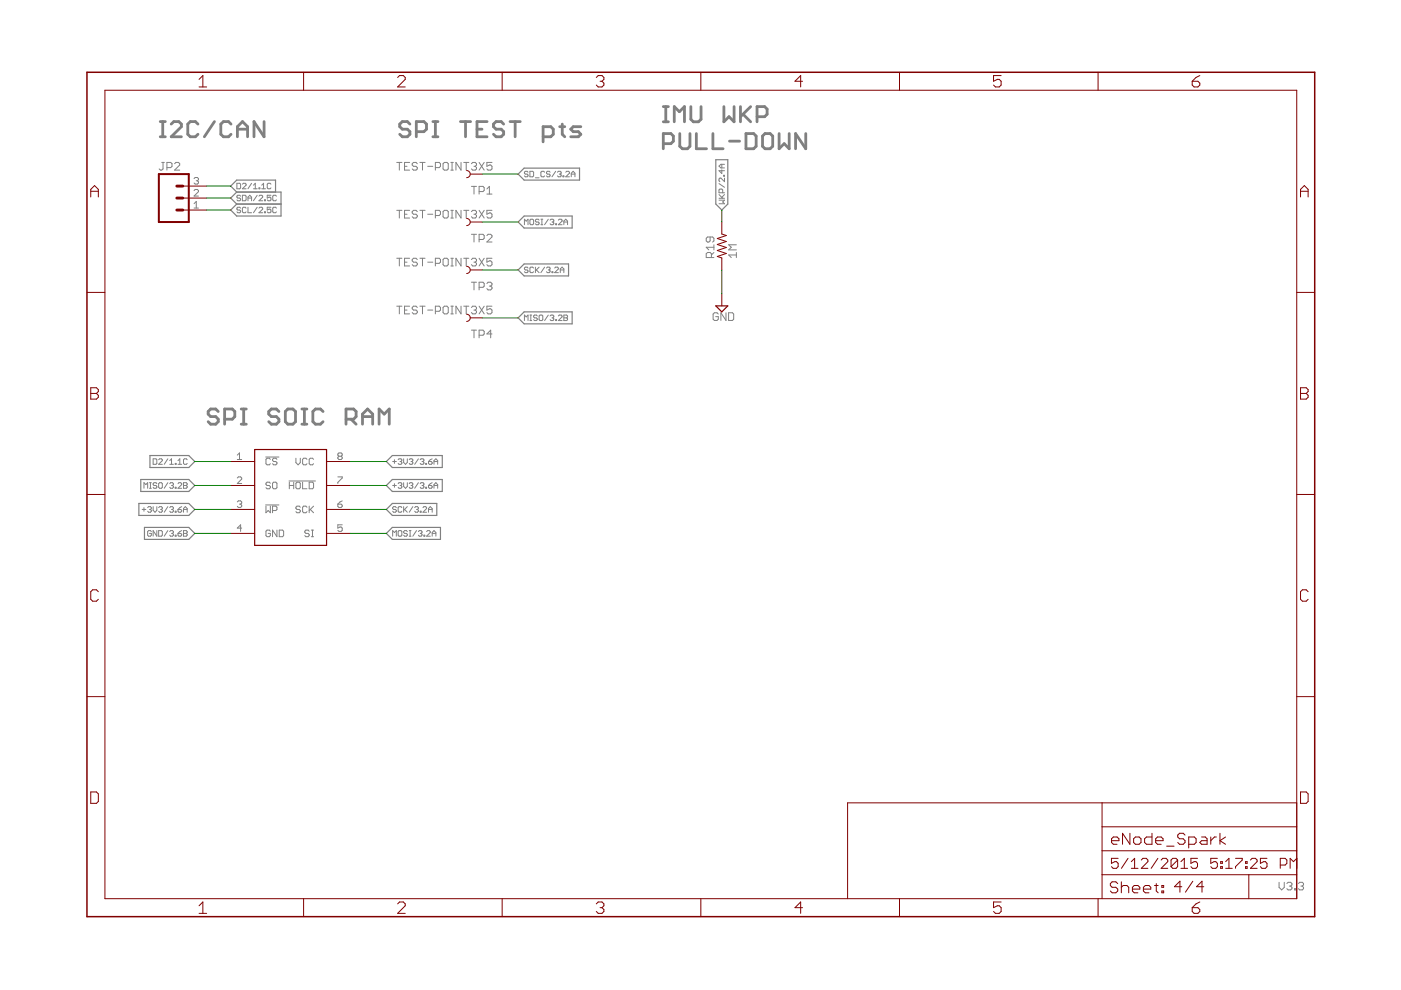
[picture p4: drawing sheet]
<svg xmlns="http://www.w3.org/2000/svg" width="297mm" height="210mm" viewBox="0 0 297 210" stroke-linecap="round" stroke-linejoin="round" font-family="sans-serif">
<g fill="none" stroke="#808080" stroke-width=".21">
<path d="M34.3 34.4h.5M34.6 34.4v1.4l-.3 .3h-.3l-.3-.3M35.4 35.5h.8l.3-.2v-.6l-.3-.3h-.8v1.7M37 34.7l.3-.3h.5l.3 .3v.3l-1.1 1.1h1.1M41.1 37.9l.3-.3h.4l.3 .3-.3 .4M41.6 38.3h.2M41.8 38.3l.3 .3-.3 .4h-.4l-.3-.2M50.2 38.9h.6l.2 .2v.7l-.2 .2h-.6zM51.4 39.1l.2-.2h.4l.2 .2v.2l-.8 .7h.8M53.3 38.9l-.7 1.1M53.7 39.3l.4-.4v1.1M54.9 39.8h.2v.2h-.2z"/>
<path d="M55.5 39.3l.4-.4v1.1M57.4 39.1l-.1-.2h-.4l-.2 .2v.7l.2 .2h.4l.1-.2M84.1 34.4h1.1M84.7 34.4v1.7M85.8 35.3h.5M86.8 34.4h-1v1.7h1M88.5 34.7l-.3-.3h-.5l-.3 .3v.3l.3 .3h.5l.3 .2v.3l-.3 .3h-.5l-.3-.3M89 34.4h1.1M89.6 34.4v1.7M90.7 35.3h1.1M92.3 35.5h.8l.3-.2v-.6l-.3-.3h-.8v1.7M94.2 34.4h.6l.2 .3v1.1l-.2 .3h-.6l-.3-.3v-1.1z"/>
<path d="M95.6 34.4h.5M95.6 36.1h.5M95.8 34.4v1.7M97.7 34.4v1.7l-1-1.7v1.7M98.3 34.4h1.1M98.8 34.4v1.7M99.9 34.7l.3-.3h.6l.2 .3v.3l-.2 .3M99.9 39.5h1.1M100.5 35.3h.3M100.5 39.5v1.6M100.8 35.3l.2 .2v.3l-.2 .3h-.6l-.3-.3M101.6 34.4l1.1 1.7"/>
<path d="M102.7 34.4l-1.1 1.7M104.3 34.4h-1.1v.9l.6-.3h.2l.3 .3v.5l-.3 .3h-.5l-.3-.3M112 36.5l-.2-.2h-.4l-.2 .2 .2 .4h.4l.2 .2-.2 .4h-.4l-.2-.2M112.4 36.3h.5l.2 .2v.8l-.2 .2h-.5zM113.5 37.7h.8M115.5 36.5l-.2-.2h-.4l-.2 .2v.8l.2 .2h.4l.2-.2M116.6 36.5l-.2-.2h-.3l-.2 .2 .2 .4h.3l.2 .2-.2 .4h-.3l-.2-.2M117.8 36.3l-.8 1.2M118.2 36.5l.2-.2h.4l.2 .2-.2 .4M118.6 36.9h.2M118.8 36.9l.2 .2-.2 .4h-.4l-.2-.2M119.4 37.3h.1v.2h-.1z"/>
<path d="M120 36.5l.1-.2h.4l.2 .2v.2l-.7 .8h.7M121.1 37.5v-.8l.4-.4 .4 .4v.8M121.1 36.9h.8M152.4 38.9l1.2 .8M153 36v.8l-.6-.6h1.2M153 34.8v.8M153.4 37.2h.2v.2h-.2zM153.6 37.8v.7l-.8-.7-.4 .2v.3l.2 .2M153.6 34.8h-.8l-.4 .4 .4 .4h.8M41.1 43.2l.5-.5v1.4M41.1 44.1h1M41.1 40.4l.3-.2h.4l.3 .2v.2l-1 1h1"/>
<path d="M51 41.6l-.2-.2h-.4l-.2 .2 .2 .4h.4l.2 .2-.2 .4h-.4l-.2-.2M51 44.1l-.2-.2h-.4l-.2 .2 .2 .4h.4l.2 .2-.2 .4h-.4l-.2-.2M51.4 41.4h.6l.2 .2v.8l-.2 .2h-.6zM52.2 44.1l-.2-.2h-.4l-.2 .2v.8l.2 .2h.4l.2-.2M52.6 43.9v1.2h.7M52.6 42.6v-.8l.4-.4 .3 .4v.8M52.6 42h.7M53.7 40h.8M54.5 43.9l-.8 1.2M54.5 41.4l-.8 1.2M54.9 44.1l.2-.2h.4l.2 .2v.2l-.8 .8h.8M54.9 41.6l.2-.2h.4l.2 .2v.2l-.8 .8h.8"/>
<path d="M55.5 40h.8M56.1 44.9h.2v.2h-.2zM56.1 42.4h.2v.2h-.2zM57.4 43.9h-.7v.6l.3-.2 .4 .2v.4l-.1 .2h-.4l-.2-.2M57.4 41.4h-.7v.6l.3-.2 .4 .2v.4l-.1 .2h-.4l-.2-.2M58.6 44.1l-.2-.2h-.4l-.2 .2v.8l.2 .2h.4l.2-.2M58.6 41.6l-.2-.2h-.4l-.2 .2v.8l.2 .2h.4l.2-.2M84.1 44.6h1.1M84.1 54.8h1.1M84.7 44.6v1.6M84.7 54.8v1.6M85.8 45.4h.5"/>
<path d="M85.8 55.6h.5M86.8 44.6h-1v1.6h1M86.8 54.8h-1v1.6h1M88.5 44.9l-.3-.3h-.5l-.3 .3v.2l.3 .3h.5l.3 .3v.3l-.3 .2h-.5l-.3-.2M88.5 55l-.3-.2h-.5l-.3 .2v.3l.3 .3h.5l.3 .2v.3l-.3 .3h-.5l-.3-.3M89 44.6h1.1M89 54.8h1.1M89.6 44.6v1.6M89.6 54.8v1.6M90.7 45.4h1.1M90.7 55.6h1.1M92.3 45.7h.8l.3-.3v-.5l-.3-.3h-.8v1.6"/>
<path d="M92.3 55.8h.8l.3-.2v-.6l-.3-.2h-.8v1.6M94.2 44.6h.6l.2 .3v1.1l-.2 .2h-.6l-.3-.2v-1.1zM94.2 54.8h.6l.2 .2v1.1l-.2 .3h-.6l-.3-.3v-1.1zM95.6 44.6h.5M95.6 46.2h.5M95.6 54.8h.5M95.6 56.4h.5M95.8 44.6v1.6M95.8 54.8v1.6M97.7 44.6v1.6l-1-1.6v1.6M97.7 54.8v1.6l-1-1.6v1.6M98.3 44.6h1.1"/>
<path d="M98.3 54.8h1.1M98.8 44.6v1.6M98.8 54.8v1.6M99.9 44.9l.3-.3h.6l.2 .3v.2l-.2 .3M99.9 55l.3-.2h.6l.2 .2v.3l-.2 .3M99.9 49.7h1.1M99.9 59.8h1.1M100.5 45.4h.3M100.5 55.6h.3M100.5 49.7v1.6M100.5 59.8v1.7M100.8 45.4l.2 .3v.3l-.2 .2h-.6l-.3-.2"/>
<path d="M100.8 55.6l.2 .2v.3l-.2 .3h-.6l-.3-.3M101.6 44.6l1.1 1.6M101.6 54.8l1.1 1.6M101.6 40.6h.8l.3-.3v-.5l-.3-.3h-.8v1.6M101.6 50.8h.8l.3-.3v-.5l-.3-.3h-.8v1.6M102.7 44.6l-1.1 1.6M102.7 54.8l-1.1 1.6M103.2 50l.3-.3h.5l.3 .3v.2l-1.1 1.1h1.1M103.2 40.1l.6-.6v1.6M103.2 41.1h1.1M104.3 44.6h-1.1v.8l.6-.3h.2l.3 .3v.6l-.3 .2h-.5l-.3-.2M104.3 54.8h-1.1v.8l.6-.3h.2l.3 .3v.5l-.3 .3h-.5l-.3-.3"/>
<path d="M111.2 47.6v-1.1l.4 .4 .4-.4v1.1M112 56.8l-.2-.2h-.4l-.2 .2 .2 .4h.4l.2 .2-.2 .4h-.4l-.2-.2M112.5 46.5h.4l.2 .2v.8l-.2 .1h-.4l-.1-.1v-.8zM113.1 56.8l-.2-.2h-.4l-.1 .2v.8l.1 .2h.4l.2-.2M113.5 56.6v1.2M113.7 57.2l.6 .6M114.3 46.7l-.2-.2h-.4l-.2 .4 .2 .2h.4l.2 .4-.2 .1h-.4l-.2-.1M114.3 56.6l-.8 .8M114.7 46.5h.4M114.7 47.6h.4M114.9 46.5v1.1M115.5 56.6l-.8 1.2"/>
<path d="M115.9 56.8l.2-.2h.3l.2 .2-.2 .4M116.2 46.5l-.7 1.1M116.2 57.2h.2M116.4 57.2l.2 .2-.2 .4h-.3l-.2-.2M116.6 46.7l.2-.2h.4l.2 .2-.2 .4M117 47.1h.2M117 57.6h.2v.2h-.2zM117.2 47.1l.2 .2-.2 .3h-.4l-.2-.1M117.6 56.8l.2-.2h.4l.2 .2v.2l-.8 .8h.8M117.8 47.5h.2v.1h-.2zM118.4 46.7l.2-.2h.4l.2 .2v.2l-.8 .7h.8M118.8 57.8v-.8l.4-.4 .3 .4v.8"/>
<path d="M118.8 57.2h.7M119.5 47.6v-.7l.5-.4 .3 .4v.7M119.5 47.1h.8M150.6 50.2v.9l-.3 .2h-.3l-.3-.2v-.6l.3-.3h1.1l.3 .3v.6l-.3 .2M150.8 54.6v-.8l-.2-.3h-.6l-.3 .3v.8h1.7M151.4 53.5l-.6 .6M151.4 52.4h-1.7l.6 .6M151.4 51.9v1.1M152.4 42.4h1.2l-.4 .4 .4 .4h-1.2M152.4 42h1.2M152.4 41.3l.8 .7M153.2 40.9v-.6l-.2-.2h-.4l-.2 .2v.6h1.2"/>
<path d="M153.6 41.3l-.6 .5M156.1 54.1h-1.6l.5 .5M156.1 53.5v1.1M156.1 51.9h-1.6l.5 .5-.5 .6h1.6M84.1 64.9h1.1M84.7 64.9v1.6M85.8 65.7h.5M86.8 64.9h-1v1.6h1M88.5 65.2l-.3-.3h-.5l-.3 .3v.3l.3 .2h.5l.3 .3v.3l-.3 .2h-.5l-.3-.2M89 64.9h1.1M89.6 64.9v1.6M90.7 65.7h1.1"/>
<path d="M92.3 66h.8l.3-.3v-.5l-.3-.3h-.8v1.6M94.2 64.9h.6l.2 .3v1.1l-.2 .2h-.6l-.3-.2v-1.1zM95.6 64.9h.5M95.6 66.5h.5M95.8 64.9v1.6M97.7 64.9v1.6l-1-1.6v1.6M98.3 64.9h1.1M98.8 64.9v1.6M99.9 65.2l.3-.3h.6l.2 .3v.3l-.2 .2M99.9 70h1.1M100.5 65.7h.3M100.5 70v1.6"/>
<path d="M100.8 65.7l.2 .3v.3l-.2 .2h-.6l-.3-.2M101.6 64.9l1.1 1.6M101.6 60.9h.8l.3-.2v-.6l-.3-.3h-.8v1.7M101.6 71.1h.8l.3-.3v-.5l-.3-.3h-.8v1.6M102.7 64.9l-1.1 1.6M103.2 60.1l.3-.3h.5l.3 .3v.3l-.3 .3M103.8 60.7h.2M104 60.7l.3 .2v.3l-.3 .3h-.5l-.3-.3M104.3 64.9h-1.1v.8l.6-.2h.2l.3 .2v.6l-.3 .2h-.5l-.3-.2M104.3 70.8h-1.1l.8-.8v1.6M111.2 68v-1.2l.4 .4 .4-.4v1.2M112.4 68h.3"/>
<path d="M112.4 66.8h.3M112.5 66.8v1.2M113.9 67l-.2-.2h-.4l-.2 .4 .2 .2h.4l.2 .4-.2 .2h-.4l-.2-.2M114.3 67l.2-.2h.4l.2 .2v.8l-.2 .2h-.4l-.2-.2zM116.2 66.8l-.7 1.2M116.6 67l.2-.2h.4l.2 .2-.2 .4M117 67.4h.2M117.2 67.4l.2 .2-.2 .4h-.4l-.2-.2M117.8 67.8h.2v.2h-.2zM118.4 67l.2-.2h.4l.2 .2v.2l-.8 .8h.8M119.5 66.8h.6l.2 .2-.2 .4 .2 .4-.2 .2h-.6zM119.5 67.4h.6"/>
<path d="M152.3 66.6l-.3-.3h-.5l-.3 .3v1.1l.3 .2h.5l.3-.2v-.6h-.6M153.9 66.3v1.6l-1.1-1.6v1.6M154.5 66.3h.8l.3 .3v1.1l-.3 .2h-.8zM32.5 97.3h.6l.2 .2v.8l-.2 .1h-.6zM33.6 97.5l.2-.2h.4l.2 .2v.2l-.8 .7h.8M35.6 97.3l-.8 1.1M36 98.4h.8M36 97.7l.4-.4v1.1M37.1 98.3h.2v.1h-.2zM37.7 97.7l.4-.4v1.1M37.7 98.4h.8M39.7 97.5l-.2-.2h-.4l-.2 .2v.8l.2 .1h.4l.2-.1"/>
<path d="M50.3 96.5l.5-.5v1.4M50.3 97.4h.9M56.3 96.9h2.8M57.3 97.4l-.2-.2h-.5l-.2 .2v.9l.2 .3h.5l.2-.3M58.7 97.4l-.2-.2h-.5l-.2 .4 .2 .3h.5l.2 .4-.2 .3h-.5l-.2-.3M62.7 97.2v.9l.5 .5 .5-.5v-.9M65.1 97.4l-.2-.2h-.5l-.2 .2v.9l.2 .3h.5l.2-.3M66.5 97.4l-.2-.2h-.5l-.2 .2v.9l.2 .3h.5l.2-.3M71.9 96.7l-.3 .3 .3 .4h.4l.3-.2-.3-.5M71.9 96.7l-.3-.2 .3-.5h.4l.3 .3-.3 .4M71.9 96.7h.4M83.2 97.9h.8"/>
<path d="M83.6 97.5v.8M84.4 97.5l.2-.2h.4l.2 .2-.2 .4M84.8 97.9h.2M85 97.9l.2 .1-.2 .4h-.4l-.2-.1M85.6 97.3v.7l.4 .4 .4-.4v-.7M86.8 97.5l.2-.2h.3l.2 .2-.2 .4M87.1 97.9h.2M87.3 97.9l.2 .1-.2 .4h-.3l-.2-.1M88.7 97.3l-.8 1.1M89.1 97.5l.2-.2h.4l.2 .2-.2 .4M89.5 97.9h.2M89.7 97.9l.2 .1-.2 .4h-.4l-.2-.1"/>
<path d="M90.3 98.3h.1v.1h-.1zM90.8 97.9h.6l.2 .4-.2 .1h-.4l-.2-.1zM91.6 97.3l-.8 .6M92 97.9h.8M92 98.4v-.7l.4-.4 .4 .4v.7M30.1 108h.8M30.5 103.5v-1.2l.4 .4 .4-.4v1.2M30.5 107.6v.8M31.3 107.6l.2-.2h.4l.2 .2-.2 .4M31.7 108h.2M31.7 103.5h.4M31.7 102.3h.4"/>
<path d="M31.9 108l.2 .2-.2 .4h-.4l-.2-.2M31.9 102.3v1.2M32.1 112.7l-.2-.2h-.4l-.2 .2v.8l.2 .2h.4l.2-.2v-.4h-.4M32.5 107.4v.8l.4 .4 .4-.4v-.8M33.3 102.6l-.2-.3h-.4l-.2 .4 .2 .2h.4l.2 .4-.2 .2h-.4l-.2-.2M33.3 112.5v1.2l-.8-1.2v1.2M33.6 102.6l.2-.3h.4l.2 .3v.7l-.2 .2h-.4l-.2-.2zM33.6 107.6l.2-.2h.4l.2 .2-.2 .4M33.6 112.5h.6l.2 .2v.8l-.2 .2h-.6zM34 108h.2M34.2 108l.2 .2-.2 .4h-.4l-.2-.2M35.6 102.3l-.8 1.2"/>
<path d="M35.6 107.4l-.8 1.2M35.6 112.5l-.8 1.2M36 107.6l.2-.2h.4l.2 .2-.2 .4M36 112.7l.2-.2h.4l.2 .2-.2 .4M36 102.6l.2-.3h.4l.2 .3-.2 .3M36.4 102.9h.2M36.4 113.1h.2M36.4 108h.2M36.6 113.1l.2 .2-.2 .4h-.4l-.2-.2M36.6 108l.2 .2-.2 .4h-.4l-.2-.2M36.6 102.9l.2 .2-.2 .4h-.4l-.2-.2M37.1 103.3h.2v.2h-.2z"/>
<path d="M37.1 108.4h.2v.2h-.2zM37.1 113.5h.2v.2h-.2zM37.7 113.1h.6l.2 .4-.2 .2h-.4l-.2-.2zM37.7 108h.6l.2 .4-.2 .2h-.4l-.2-.2zM37.7 102.6l.2-.3h.4l.2 .3v.1l-.8 .8h.8M38.5 107.4l-.8 .6M38.5 112.5l-.8 .6M38.9 102.3h.6l.2 .3-.2 .3 .2 .4-.2 .2h-.6zM38.9 102.9h.6M38.9 113.1h.6M38.9 108h.8M38.9 108.6v-.8l.4-.4 .4 .4v.8"/>
<path d="M38.9 112.5h.6l.2 .2-.2 .4 .2 .4-.2 .2h-.6zM50.3 101.3l.2-.2h.5l.2 .2v.3l-.9 .9h.9M50.3 106.4l.2-.2h.5l.2 .2-.2 .5M50.8 106.9h.2M51 106.9l.2 .2-.2 .5h-.5l-.2-.2M51.2 112h-.9l.7-.7v1.4M56.3 107.1h2.8M56.4 107.3v1.4l.5-.5 .4 .5v-1.4M57.3 102.5l-.2-.3h-.5l-.2 .5 .2 .2h.5l.2 .5-.2 .2h-.5l-.2-.2M57.3 112.6l-.2-.2h-.5l-.2 .2v1l.2 .2h.5l.2-.2v-.5h-.4M57.8 108.2h.7l.2-.2v-.5l-.2-.2h-.7v1.4M58 102.2h.5l.2 .3v.9l-.2 .2h-.5l-.2-.2v-.9z"/>
<path d="M58.7 112.4v1.4l-.9-1.4v1.4M59.2 112.4h.7l.2 .2v1l-.2 .2h-.7zM61.3 102h5.6M61.3 102.9h1M61.3 102.2v1.4M62.3 102.2v1.4M63 102.2h.4l.3 .3v.9l-.3 .2h-.4l-.3-.2v-.9zM63.7 107.5l-.3-.2h-.4l-.3 .5 .3 .2h.4l.3 .5-.3 .2h-.4l-.3-.2M64.2 102.2v1.4h.9M65.1 107.5l-.2-.2h-.5l-.2 .2v1l.2 .2h.5l.2-.2M65.6 102.2h.7l.2 .3v.9l-.2 .2h-.7zM65.6 112.6l-.3-.2h-.4l-.3 .5 .3 .2h.4l.3 .5-.3 .2h-.4l-.3-.2"/>
<path d="M65.6 107.3v1.4M65.8 108l.7 .7M66 112.4h.5M66 113.8h.5M66.3 112.4v1.4M66.5 107.3l-.9 .9M71.6 101.1h1v.2l-1 1v.2M71.6 106.9h.7l.3 .5-.3 .2h-.4l-.3-.2zM72.6 111.3h-1v.7l.5-.3 .5 .3v.4l-.3 .3h-.4l-.3-.3M72.6 106.2l-1 .7M83.2 102.9h.8M83.2 113.7v-1.2l.4 .4 .4-.4v1.2"/>
<path d="M83.6 102.6v.7M84 107.6l-.2-.2h-.4l-.2 .4 .2 .2h.4l.2 .4-.2 .2h-.4l-.2-.2M84.4 102.6l.2-.3h.4l.2 .3-.2 .3M84.6 112.5h.4l.2 .2v.8l-.2 .2h-.4l-.2-.2v-.8zM84.8 102.9h.2M85 102.9l.2 .2-.2 .4h-.4l-.2-.2M85.2 107.6l-.2-.2h-.4l-.2 .2v.8l.2 .2h.4l.2-.2M85.6 102.3v.8l.4 .4 .4-.4v-.8M85.6 107.4v1.2M85.8 108l.6 .6M86.4 112.7l-.2-.2h-.4l-.2 .2 .2 .4h.4l.2 .2-.2 .4h-.4l-.2-.2M86.4 107.4l-.8 .8"/>
<path d="M86.8 112.5h.3M86.8 113.7h.3M86.8 102.6l.2-.3h.3l.2 .3-.2 .3M87 112.5v1.2M87.1 102.9h.2M87.3 102.9l.2 .2-.2 .4h-.3l-.2-.2M87.5 107.4l-.7 1.2M87.9 107.6l.2-.2h.4l.2 .2-.2 .4M88.3 108h.2M88.3 112.5l-.8 1.2M88.5 108l.2 .2-.2 .4h-.4l-.2-.2M88.7 112.7l.2-.2h.4l.2 .2-.2 .4"/>
<path d="M88.7 102.3l-.8 1.2M89.1 113.1h.2M89.1 102.6l.2-.3h.4l.2 .3-.2 .3M89.1 108.4h.2v.2h-.2zM89.3 113.1l.2 .2-.2 .4h-.4l-.2-.2M89.5 102.9h.2M89.7 102.9l.2 .2-.2 .4h-.4l-.2-.2M89.7 107.6l.2-.2h.4l.1 .2v.2l-.7 .8h.7M89.9 113.5h.2v.2h-.2zM90.3 103.3h.1v.2h-.1zM90.4 112.7l.3-.2h.3l.2 .2v.2l-.8 .8h.8M90.8 102.9h.6l.2 .4-.2 .2h-.4l-.2-.2z"/>
<path d="M90.8 108h.8M90.8 108.6v-.8l.4-.4 .4 .4v.8M91.6 113.1h.8M91.6 113.7v-.8l.4-.4 .4 .4v.8M91.6 102.3l-.8 .6M92 102.9h.8M92 103.5v-.8l.4-.4 .4 .4v.8M271.2 187.1v1.1l.5 .5 .6-.5v-1.1M272.8 187.3l.3-.2h.5l.3 .2v.3l-.3 .3M273.4 187.9h.2M273.6 187.9l.3 .3v.2l-.3 .3h-.5l-.3-.3M274.5 188.4h.2v.3h-.2z"/>
<path d="M275.3 187.3l.3-.2h.5l.3 .2v.3l-.3 .3M275.8 187.9h.3M276.1 187.9l.3 .3v.2l-.3 .3h-.5l-.3-.3"/>
</g>
<g fill="none" stroke="#808080" stroke-width=".59">
<path d="M34 29h1.1M34 25.8h1.1M34.5 25.8v3.2M36.3 26.3l.6-.5h1l.6 .5v.6l-2.2 2.1h2.2M42 26.3l-.6-.5h-1.1l-.5 .5v2.2l.5 .5h1.1l.6-.5M45.5 25.8l-2.2 3.2M49 26.3l-.5-.5h-1.1l-.6 .5v2.2l.6 .5h1.1l.5-.5M50.3 29v-2.1l1.1-1.1 1.1 1.1v2.1M50.3 27.4h2.2M56 25.8v3.2l-2.2-3.2v3.2M86.9 26.3l-.5-.5h-1.1l-.5 .5v.6l.5 .5h1.1l.5 .5v.6l-.5 .5h-1.1l-.5-.5M88.3 27.9h1.6l.5-.5v-1.1l-.5-.5h-1.6v3.2"/>
<path d="M91.8 29h1.1M91.8 25.8h1.1M92.3 25.8v3.2M97.6 25.8h2.2M98.7 25.8v3.2M101.1 27.4h1.1M103.3 25.8h-2.2v3.2h2.2M106.8 26.3l-.5-.5h-1.1l-.6 .5v.6l.6 .5h1.1l.5 .5v.6l-.5 .5h-1.1l-.6-.5M108.1 25.8h2.2M109.2 25.8v3.2M115.1 29h1.7l.5-.5v-1.1l-.5-.5h-1.7v3.2M118.7 26.9h1"/>
<path d="M119.2 26.3v2.2l.5 .5M123.1 26.9h-1.6l-.5 .5 .5 .5h1.1l.5 .6-.5 .5h-1.6M140.6 25.8h1.1M140.6 22.6h1.1M140.6 30.5h1.6l.6-.6v-1l-.6-.6h-1.6v3.2M141.2 22.6v3.2M143 25.8v-3.2l1 1.1 1.1-1.1v3.2M144.1 28.3v2.7l.6 .5h1.1l.5-.5v-2.7M146.5 22.6v2.7l.5 .5h1.1l.5-.5v-2.7M147.6 28.3v3.2h2.2M151.2 28.3v3.2h2.1M153.5 22.6v3.2l1.1-1.1 1 1.1v-3.2"/>
<path d="M154.7 29.9h2.1M157 22.6v3.2M157.5 24.2l1.7 1.6M158.2 28.3h1.6l.5 .6v2.1l-.5 .5h-1.6zM159.2 22.6l-2.2 2.1M160.5 24.7h1.6l.5-.5v-1.1l-.5-.5h-1.6v3.2M162.2 28.3h1.1l.5 .6v2.1l-.5 .5h-1.1l-.5-.5v-2.1zM165.2 28.3v3.2l1.1-1 1 1v-3.2M170.8 28.3v3.2l-2.1-3.2v3.2M46.3 87.2l-.6-.5h-1l-.6 .5v.6l.6 .5h1l.6 .6v.5l-.6 .5h-1l-.6-.5M47.6 88.9h1.7l.5-.6v-1.1l-.5-.5h-1.7v3.2M51.1 86.7h1.1"/>
<path d="M51.1 89.9h1.1M51.7 86.7v3.2M59.1 87.2l-.5-.5h-1.1l-.5 .5v.6l.5 .5h1.1l.5 .6v.5l-.5 .5h-1.1l-.5-.5M61 86.7h1.1l.6 .5v2.2l-.6 .5h-1.1l-.5-.5v-2.2zM64 86.7h1.1M64 89.9h1.1M64.5 86.7v3.2M68.5 87.2l-.6-.5h-1l-.6 .5v2.2l.6 .5h1l.6-.5M73.4 88.9h1.6l.5-.6v-1.1l-.5-.5h-1.6v3.2M74.4 88.9l1.1 1M76.9 88.3h2.1M76.9 89.9v-2.1l1-1.1 1.1 1.1v2.1"/>
<path d="M80.4 89.9v-3.2l1 1.1 1.1-1.1v3.2"/>
</g>
<g fill="none" stroke="#808080" stroke-width=".25">
<path d="M109.9 36.9l1.2-1.3h11.8v2.6h-11.8zM151.8 33.9h2.5v9.4l-1.3 1.2-1.2-1.2zM50.2 40.7h9.4v5.1h-9.4l-1.3-1.3 1.3-1.2M50.2 43.3h9.4M50.2 40.7l-1.3-1.2 1.3-1.3h8.2v2.5M50.2 40.7l-1.3 1.3 1.3 1.3M109.9 57.2l1.2-1.2h9.4v2.5h-9.4zM111.1 45.8h10.2v2.5h-10.2l-1.2-1.2zM109.9 67.4l1.2-1.3h10.2v2.6h-10.2zM31.8 96.6h8.2l1.3 1.3-1.3 1.2h-8.2zM81.9 97.9l1.3-1.3h10.6v2.5h-10.6zM29.4 106.7h10.6l1.3 1.3-1.3 1.3h-10.6z"/>
<path d="M29.8 101.7h10.2l1.3 1.2-1.3 1.3h-10.2zM30.6 111.8h9.4l1.3 1.3-1.3 1.3h-9.4zM81.9 113.1l1.3-1.3h10.2v2.6h-10.2zM81.9 108l1.3-1.3h9.4v2.6h-9.4zM81.9 102.9l1.3-1.2h10.6v2.5h-10.6z"/>
</g>
<g fill="none" stroke="#800000" stroke-width=".21">
<path d="M22.2 19.1h252.7v171.4h-252.7zM42.2 16.8l.8-.8v2.4M42.2 18.4h1.6M64.4 15.3v3.8M84.3 16.4l.4-.4h.8l.4 .4v.4l-1.6 1.6h1.6M106.5 15.3v3.8M126.4 16.4l.4-.4h.8l.4 .4v.4l-.4 .4M127.2 17.2h.4M127.6 17.2l.4 .4v.4l-.4 .4h-.8l-.4-.4M148.6 15.3v3.8M170.2 17.2h-1.6l1.2-1.2v2.4M190.7 15.3v3.8"/>
<path d="M212.3 16h-1.6v1.2l.8-.4h.4l.4 .4v.8l-.4 .4h-.8l-.4-.4M232.8 15.3v3.8M252.8 17.2h1.2l.4 .4v.4l-.4 .4h-.8l-.4-.4zM254.4 16l-.8 .4-.8 .8M38.8 39.5h5M98.9 36.2a.76 .76 0 0 1 .8 .7 .76 .76 0 0 1-.8 .8M99.7 36.9h2.5M19.2 41.8v-1.6l.8-.9 .8 .9v1.6M19.2 40.6h1.6M38.8 44.5h5M38.8 42h5M98.9 46.3a.76 .76 0 0 1 .8 .8 .76 .76 0 0 1-.8 .7"/>
<path d="M98.9 56.5a.76 .76 0 0 1 .8 .7 .76 .76 0 0 1-.8 .8M99.7 47.1h2.5M99.7 57.2h2.5M153 47.1v2.5l1 .3-1.9 .7 1.9 .6-1.9 .6 1.9 .7-1.9 .6 1.9 .6-1.9 .7 .9 .3v2.5M275.7 40.6h1.6M275.7 41.8v-1.6l.8-.9 .8 .9v1.6M18.4 62h3.8M98.9 66.6a.76 .76 0 0 1 .8 .8 .76 .76 0 0 1-.8 .8M99.7 67.4h2.5M153 62.3v2.6M274.9 62h3.8M19.2 82.2h1.2l.4 .4v.4l-.4 .4 .4 .4v.4l-.4 .4h-1.2z"/>
<path d="M19.2 83.4h1.2M48.9 97.9h5.1M69.2 97.9h5.1M275.7 82.2h1.2l.4 .4v.4l-.4 .4 .4 .4v.4l-.4 .4h-1.2zM275.7 83.4h1.2M18.4 104.8h3.8M48.9 102.9h5.1M48.9 108h5.1M48.9 113.1h5.1M69.2 102.9h5.1M69.2 108h5.1M69.2 113.1h5.1"/>
<path d="M274.9 104.8h3.8M20.8 125.5l-.4-.4h-.8l-.4 .4v1.6l.4 .4h.8l.4-.4M277.3 125.5l-.4-.4h-.8l-.4 .4v1.6l.4 .4h.8l.4-.4M18.4 147.7h3.8M274.9 147.7h3.8M19.2 167.9h1.2l.4 .4v1.6l-.4 .4h-1.2zM233.7 170.2v20.3M233.7 175.3h41.2M235.7 178.2h1.5v-.4l-.4-.3h-.7l-.4 .3v.8l.4 .4h.7M239.6 176.7v2.3l-1.6-2.3v2.3M240.3 177.8l.4-.3h.8l.4 .3v.8l-.4 .4h-.8l-.4-.4zM244.2 176.7v2.3h-1.1l-.4-.4v-.8l.4-.3h1.1"/>
<path d="M245 178.2h1.6v-.4l-.4-.3h-.8l-.4 .3v.8l.4 .4h.8M247.4 179.4h1.5M251.2 177.1l-.3-.4h-.8l-.4 .4v.4l.4 .3h.8l.3 .4v.4l-.3 .4h-.8l-.4-.4M252 179h1.2l.4-.4v-.8l-.4-.3h-1.2v2.3M254.8 177.5h.7l.4 .3v1.2h-1.1l-.4-.4 .4-.4h1.1M256.7 177.5v1.5M257.9 177.5h-.4l-.8 .7M258.7 176.7v2.3M259.8 177.5l-1.1 .7 1.1 .8M274.9 170.2h-95.2v20.3M275.7 167.9h1.2l.4 .4v1.6l-.4 .4h-1.2zM42.2 192l.8-.8v2.5"/>
<path d="M42.2 193.7h1.6M64.4 190.5v3.9M84.3 191.6l.4-.4h.8l.4 .4v.4l-1.6 1.7h1.6M106.5 190.5v3.9M126.4 191.6l.4-.4h.8l.4 .4v.4l-.4 .4M127.2 192.4h.4M127.6 192.4l.4 .4v.5l-.4 .4h-.8l-.4-.4M148.6 190.5v3.9M170.2 192.4h-1.6l1.2-1.2v2.5M190.7 190.5v3.9M212.3 191.2h-1.6v1.2l.8-.4h.4l.4 .4v.9l-.4 .4h-.8l-.4-.4M232.8 190.5v3.9"/>
<path d="M233.7 185.5h41.2M233.7 180.4h41.2M237 187.3l-.4-.3h-.8l-.4 .3v.4l.4 .4h.8l.4 .4v.4l-.4 .4h-.8l-.4-.4M237.1 182h-1.5v1l.8-.3h.3l.4 .3v.7l-.4 .4h-.7l-.4-.4M237.7 187v2.3M237.7 188.1l.4-.4h.8l.4 .4v1.2M239.2 182l-1.4 2.1M239.9 184.1h1.4M239.9 182.7l.7-.7v2.1M240.1 188.5h1.6v-.4l-.4-.4h-.8l-.4 .4v.8l.4 .4h.8M242 182.4l.3-.4h.7l.4 .4v.3l-1.4 1.4h1.4M242.4 188.5h1.6v-.4l-.4-.4h-.8l-.4 .4v.8l.4 .4h.8"/>
<path d="M244.8 187.7h.8M245.2 187.3v1.6l.4 .4M245.5 182l-1.4 2.1M246.2 182.4l.3-.4h.7l.4 .4v.3l-1.4 1.4h1.4M246.3 187.7h.4v.4h-.4zM246.3 188.9h.4v.4h-.4zM249.7 182.4v1.3l-.4 .4h-.7l-.3-.4M249.7 182.4l-.4-.4h-.7l-.3 .4v1.3M249.7 182.4l-1.4 1.3M250.4 184.1h1.4M250.4 182.7l.7-.7v2.1M250.6 188h-1.6l1.2-1.2v2.4"/>
<path d="M252.8 192.4h1.2l.4 .4v.5l-.4 .4h-.8l-.4-.4zM252.9 186.8l-1.6 2.4M253.9 182h-1.4v1l.7-.3h.4l.3 .3v.7l-.3 .4h-.8l-.3-.4M254.4 191.2l-.8 .4-.8 .8M255.2 188h-1.5l1.1-1.2v2.4M258.1 182h-1.4v1l.7-.3h.4l.3 .3v.7l-.3 .4h-.8l-.3-.4M258.8 182.7h.4v.3h-.4zM258.8 183.7h.4v.4h-.4zM259.9 184.1h1.4M259.9 182.7l.7-.7v2.1M262 182h1.4v.4l-1.4 1.3v.4M264.1 182.7h.3v.3h-.3z"/>
<path d="M264.1 183.7h.3v.4h-.3zM264.8 185.5v5M265.1 182.4l.4-.4h.7l.3 .4v.3l-1.4 1.4h1.4M268.6 182h-1.4v1l.7-.3h.4l.3 .3v.7l-.3 .4h-.7l-.4-.4M271.4 183.4h1.1l.3-.4v-.6l-.3-.4h-1.1v2.1M275 182l-.8 .7-.7-.7v2.1"/>
</g>
<path d="M18.4 15.3h260.3v179.1h-260.3z" fill="none" stroke="#800000" stroke-width=".32"/>
<path d="M33.7 36.9h6.3v10.2h-6.3z" fill="none" stroke="#800000" stroke-width=".42"/>
<path d="M37.5 39.5h1.3M37.5 42h1.3M37.5 44.5h1.3" fill="none" stroke="#800000" stroke-width=".61"/>
<path d="M151.8 64.9h2.5l-1.3 1.2zM54 95.3h15.2v20.3h-15.2z" fill="none" stroke="#800000" stroke-width=".25"/>
<g fill="none" stroke="#008000" stroke-width=".21">
<path d="M43.8 39.5h5.1M102.2 36.9h7.7M43.8 44.5h5.1M43.8 42h5.1M102.2 47.1h7.7M102.2 57.2h7.7M153 44.5v2.6M153 57.2v5.1M102.2 67.4h7.7M41.3 97.9h7.6M74.3 97.9h7.6M41.3 113.1h7.6"/>
<path d="M41.3 108h7.6M41.3 102.9h7.6M74.3 113.1h7.6M74.3 108h7.6M74.3 102.9h7.6"/>
</g>
</svg>
